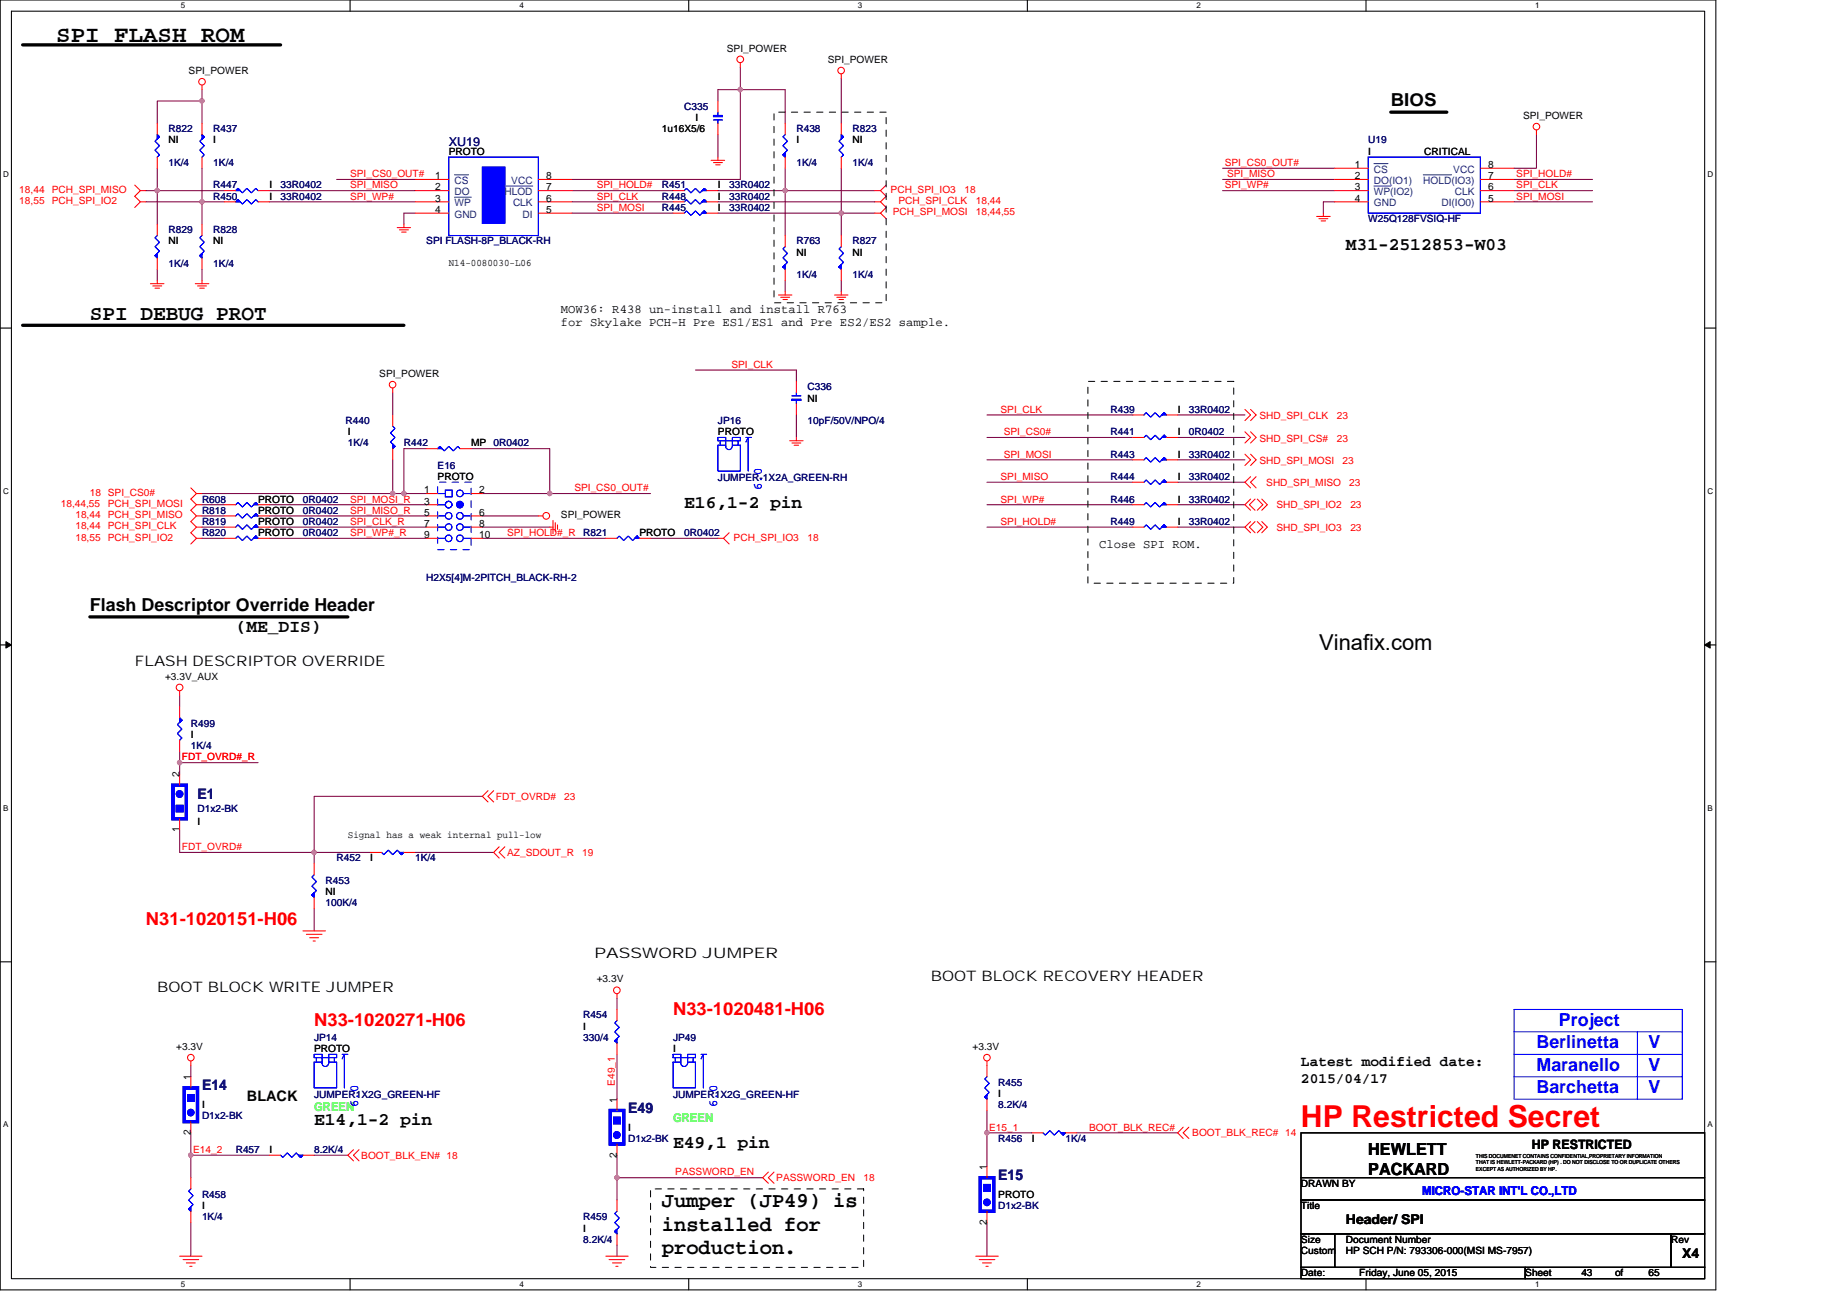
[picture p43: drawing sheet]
<svg xmlns="http://www.w3.org/2000/svg" width="297mm" height="210mm" viewBox="0 0 297 210" stroke-linecap="round" stroke-linejoin="round" font-family="sans-serif">
<defs><g id="words">
<text font-size="4.9" fill="#f00" x="209.2" y="181.3">HP Restricted Secret</text>
<text font-size="3.8" x="9.1" y="6.8">SPI FLASH ROM</text>
<text font-size="3.5" x="212.2" y="104.5">Vinafix.com</text>
<g font-size="3.4">
<text x="14.5" y="51.5">SPI DEBUG PROT</text>
<text x="106.4" y="194">Jumper (JP49) is</text>
<text x="106.4" y="197.8">installed for</text>
<text x="106.4" y="201.7">production.</text>
</g>
<g font-size="2.9">
<text x="223.7" y="17.1">BIOS</text>
<text x="216.4" y="40.3">M31-2512853-W03</text>
<text x="110" y="81.7">E16,1-2 pin</text>
<text x="14.5" y="98.2">Flash Descriptor Override Header</text>
<text x="37.9" y="101.6">(ME_DIS)</text>
<text x="50.5" y="180.9">E14,1-2 pin</text>
<text x="108.2" y="184.5">E49,1 pin</text>
</g>
<g font-size="2.9" fill="#f00">
<text x="23.5" y="148.7">N31-1020151-H06</text>
<text x="50.5" y="165">N33-1020271-H06</text>
<text x="108.2" y="163.2">N33-1020481-H06</text>
</g>
<g font-size="2.9" fill="#00f">
<text x="250.7" y="165">Project</text>
<text x="247.1" y="172.2">Maranello</text>
<text x="247.1" y="168.6">Berlinetta</text>
<text x="265.1" y="168.6">V</text>
<text x="265.1" y="172.2">V</text>
<text x="247.1" y="175.8">Barchetta</text>
<text x="265.1" y="175.8">V</text>
</g>
<g font-size="2.7">
<text x="220" y="185.7">HEWLETT</text>
<text x="220" y="188.9">PACKARD</text>
</g>
<g font-size="2.3">
<text x="21.7" y="107.1">FLASH DESCRIPTOR OVERRIDE</text>
<text x="95.6" y="154.1">PASSWORD JUMPER</text>
<text x="25.3" y="159.4">BOOT BLOCK WRITE JUMPER</text>
<text x="149.7" y="157.6">BOOT BLOCK RECOVERY HEADER</text>
<text x="209.2" y="171.4">Latest modified date:</text>
<text x="39.7" y="177.1">BLACK</text>
<text x="209.2" y="174.1">2015/04/17</text>
</g>
<g font-size="2.3" fill="#000080">
<text x="31.8" y="128.4">E1</text>
<text x="32.5" y="175.3">E14</text>
<text x="101" y="178.9">E49</text>
<text x="160.5" y="189.7">E15</text>
</g>
<g font-size="2.2">
<text x="216.4" y="196.8">Header/ SPI</text>
<text x="270.5" y="202.2">X4</text>
</g>
<text font-size="2.1" x="246.4" y="184.8">HP RESTRICTED</text>
<text font-size="2" fill="#000080" x="72.2" y="23.4">XU19</text>
<g font-size="2">
<text x="90.2" y="50.2">MOW36: R438 un-install and install R763</text>
<text x="90.2" y="52.3">for Skylake PCH-H Pre ES1/ES1 and Pre ES2/ES2 sample.</text>
<text x="176.8" y="88.1">Close SPI ROM.</text>
</g>
<g font-size="2" fill="#00f">
<text x="122.5" y="78.8" transform="rotate(-90 122.5 78.8)">6.0</text>
<text x="57.6" y="178" transform="rotate(-90 57.6 178)">6.0</text>
<text x="115.3" y="178" transform="rotate(-90 115.3 178)">6.0</text>
<text x="228.7" y="192.1">MICRO-STAR INT'L CO.,LTD</text>
</g>
<g font-size="2" fill="#0f0">
<text x="50.5" y="178.6">GREEN</text>
<text x="108.2" y="180.4">GREEN</text>
</g>
<g font-size="1.6">
<text x="30.3" y="11.9">SPI_POWER</text>
<text x="116.9" y="8.3">SPI_POWER</text>
<text x="133.1" y="10.1">SPI_POWER</text>
<text x="27.1" y="23.1">NI</text>
<text x="34.3" y="23.1">I</text>
<text x="106.4" y="21.3">1u16X5/6</text>
<text x="111.8" y="19.5">I</text>
<text x="128.1" y="23.1">I</text>
<text x="137.1" y="23.1">NI</text>
<text x="244.9" y="19.1">SPI_POWER</text>
<text x="70" y="28.8">1</text>
<text x="72.2" y="24.9">PROTO</text>
<text x="87.9" y="28.8">8</text>
<text x="217.9" y="27">1</text>
<text x="217.9" y="28.8">2</text>
<text x="220" y="24.9">I</text>
<text x="229.1" y="24.9">CRITICAL</text>
<text x="239.3" y="28.8">7</text>
<text x="239.4" y="27">8</text>
<text x="43.3" y="30.3">I</text>
<text x="43.3" y="32.1">I</text>
<text x="70" y="32.4">3</text>
<text x="70" y="30.6">2</text>
<text x="70" y="34.2">4</text>
<text x="87.9" y="34.2">5</text>
<text x="87.9" y="30.6">7</text>
<text x="87.9" y="32.4">6</text>
<text x="115.5" y="33.9">I</text>
<text x="115.5" y="30.3">I</text>
<text x="115.5" y="32.1">I</text>
<text x="217.9" y="30.6">3</text>
<text x="217.9" y="32.4">4</text>
<text x="239.3" y="32.4">5</text>
<text x="239.3" y="30.6">6</text>
<text x="27.1" y="39.3">NI</text>
<text x="34.3" y="39.3">NI</text>
<text x="128.1" y="41.1">NI</text>
<text x="137.1" y="41.1">NI</text>
<text x="72.2" y="42.7">N14-0080030-L06</text>
<text x="61" y="60.6">SPI_POWER</text>
<text x="129.9" y="64.6">NI</text>
<text x="55.9" y="70">I</text>
<text x="75.8" y="71.8">MP</text>
<text x="115.5" y="70">PROTO</text>
<text x="189.4" y="66.4">I</text>
<text x="189.4" y="70">I</text>
<text x="70.4" y="77.2">PROTO</text>
<text x="189.4" y="73.6">I</text>
<text x="189.4" y="77.2">I</text>
<text x="41.5" y="80.8">PROTO</text>
<text x="41.5" y="82.6">PROTO</text>
<text x="68.2" y="79.3">1</text>
<text x="68.2" y="81.1">3</text>
<text x="68.2" y="82.9">5</text>
<text x="77" y="79.3">2</text>
<text x="77" y="82.9">6</text>
<text x="90.2" y="83.3">SPI_POWER</text>
<text x="189.4" y="80.8">I</text>
<text x="41.5" y="86.2">PROTO</text>
<text x="41.5" y="84.4">PROTO</text>
<text x="68.2" y="84.7">7</text>
<text x="68.2" y="86.5">9</text>
<text x="77" y="84.7">8</text>
<text x="77" y="86.5">10</text>
<text x="102.8" y="86.2">PROTO</text>
<text x="189.4" y="84.4">I</text>
<text x="26.5" y="109.3">+3.3V_AUX</text>
<text x="30.7" y="118.7">I</text>
<text x="28.9" y="125" transform="rotate(-90 28.9 125)">2</text>
<text x="28.9" y="133.8" transform="rotate(-90 28.9 133.8)">1</text>
<text x="31.8" y="132.7">I</text>
<text x="55.9" y="134.7">Signal has a weak internal pull-low</text>
<text x="52.3" y="143.9">NI</text>
<text x="59.5" y="138.5">I</text>
<text x="96" y="158">+3.3V</text>
<text x="93.8" y="165.5">I</text>
<text x="28.3" y="168.8">+3.3V</text>
<text x="30.7" y="173.7" transform="rotate(-90 30.7 173.7)">1</text>
<text x="50.5" y="169.1">PROTO</text>
<text x="108.2" y="169.1">I</text>
<text x="156.4" y="168.8">+3.3V</text>
<text x="32.5" y="178.2">I</text>
<text x="99.2" y="177.3" transform="rotate(-90 99.2 177.3)">1</text>
<text x="160.5" y="176.4">I</text>
<text x="30.7" y="182.5" transform="rotate(-90 30.7 182.5)">2</text>
<text x="43.3" y="185.4">I</text>
<text x="101" y="181.8">I</text>
<text x="165.9" y="183.6">I</text>
<text x="99.2" y="186.1" transform="rotate(-90 99.2 186.1)">2</text>
<text x="158.7" y="188.1" transform="rotate(-90 158.7 188.1)">1</text>
<text x="209.2" y="190.8">DRAWN BY</text>
<text x="32.5" y="194.4">I</text>
<text x="158.7" y="196.9" transform="rotate(-90 158.7 196.9)">2</text>
<text x="160.5" y="192.6">PROTO</text>
<text x="209.2" y="194.4">Title</text>
<text x="93.8" y="198">I</text>
<text x="209.2" y="201.6">Custom</text>
<text x="209.2" y="199.8">Size</text>
<text x="216.4" y="201.6">HP SCH P/N: 793306-000(MSI MS-7957)</text>
<text x="216.4" y="199.8">Document Number</text>
<text x="268.7" y="199.8">Rev</text>
<text x="209.2" y="205.2">Date:</text>
<text x="218.6" y="205.2">Friday, June 05, 2015</text>
<text x="245.3" y="205.2">Sheet</text>
<text x="254.3" y="205.2">43</text>
<text x="259.7" y="205.2">of</text>
<text x="265.1" y="205.2">65</text>
</g>
<g font-size="1.6" fill="#000080">
<text x="110" y="17.7">C335</text>
<text x="27.1" y="21.3">R822</text>
<text x="34.3" y="21.3">R437</text>
<text x="128.1" y="21.3">R438</text>
<text x="137.1" y="21.3">R823</text>
<text x="220" y="23.1">U19</text>
<text x="27.1" y="26.7">1K/4</text>
<text x="34.3" y="26.7">1K/4</text>
<text x="128.1" y="26.7">1K/4</text>
<text x="137.1" y="26.7">1K/4</text>
<text x="34.3" y="30.3">R447</text>
<text x="34.3" y="32.1">R450</text>
<text x="45.1" y="30.3">33R0402</text>
<text x="45.1" y="32.1">33R0402</text>
<text x="106.4" y="33.9">R445</text>
<text x="106.4" y="30.3">R451</text>
<text x="106.4" y="32.1">R448</text>
<text x="117.3" y="33.9">33R0402</text>
<text x="117.3" y="30.3">33R0402</text>
<text x="117.3" y="32.1">33R0402</text>
<text x="220" y="35.7">W25Q128FVSIQ-HF</text>
<text x="27.1" y="37.5">R829</text>
<text x="34.3" y="37.5">R828</text>
<text x="68.6" y="39.3">SPI FLASH-8P_BLACK-RH</text>
<text x="128.1" y="39.3">R763</text>
<text x="137.1" y="39.3">R827</text>
<text x="27.1" y="42.9">1K/4</text>
<text x="34.3" y="42.9">1K/4</text>
<text x="128.1" y="44.7">1K/4</text>
<text x="137.1" y="44.7">1K/4</text>
<text x="129.9" y="62.8">C336</text>
<text x="55.6" y="68.2">R440</text>
<text x="55.9" y="71.8">1K/4</text>
<text x="65" y="71.8">R442</text>
<text x="79.4" y="71.8">0R0402</text>
<text x="115.5" y="68.2">JP16</text>
<text x="129.9" y="68.2">10pF/50V/NPO/4</text>
<text x="178.6" y="66.4">R439</text>
<text x="178.6" y="70">R441</text>
<text x="191.2" y="66.4">33R0402</text>
<text x="191.2" y="70">0R0402</text>
<text x="70.4" y="75.4">E16</text>
<text x="115.5" y="77.4">JUMPER-1X2A_GREEN-RH</text>
<text x="178.6" y="73.6">R443</text>
<text x="178.6" y="77.2">R444</text>
<text x="191.2" y="73.6">33R0402</text>
<text x="191.2" y="77.2">33R0402</text>
<text x="32.5" y="80.8">R608</text>
<text x="32.5" y="82.6">R818</text>
<text x="48.7" y="80.8">0R0402</text>
<text x="48.7" y="82.6">0R0402</text>
<text x="178.6" y="80.8">R446</text>
<text x="191.2" y="80.8">33R0402</text>
<text x="32.5" y="86.2">R820</text>
<text x="32.5" y="84.4">R819</text>
<text x="48.7" y="86.2">0R0402</text>
<text x="48.7" y="84.4">0R0402</text>
<text x="93.8" y="86.2">R821</text>
<text x="110" y="86.2">0R0402</text>
<text x="178.6" y="84.4">R449</text>
<text x="191.2" y="84.4">33R0402</text>
<text x="68.6" y="93.4">H2X5[4]M-2PITCH_BLACK-RH-2</text>
<text x="30.7" y="116.9">R499</text>
<text x="30.7" y="120.5">1K/4</text>
<text x="31.8" y="130.6">D1x2-BK</text>
<text x="52.3" y="142.1">R453</text>
<text x="54.1" y="138.5">R452</text>
<text x="66.8" y="138.5">1K/4</text>
<text x="52.3" y="145.7">100K/4</text>
<text x="50.5" y="167.3">JP14</text>
<text x="93.8" y="163.7">R454</text>
<text x="93.8" y="167.3">330/4</text>
<text x="108.2" y="167.3">JP49</text>
<text x="32.5" y="180">D1x2-BK</text>
<text x="50.5" y="176.6">JUMPER1X2G_GREEN-HF</text>
<text x="108.2" y="176.6">JUMPER1X2G_GREEN-HF</text>
<text x="160.5" y="174.6">R455</text>
<text x="160.5" y="178.2">8.2K/4</text>
<text x="37.9" y="185.4">R457</text>
<text x="50.5" y="185.4">8.2K/4</text>
<text x="101" y="183.6">D1x2-BK</text>
<text x="160.5" y="183.6">R456</text>
<text x="171.4" y="183.6">1K/4</text>
<text x="32.5" y="192.6">R458</text>
<text x="32.5" y="196.2">1K/4</text>
<text x="93.8" y="196.2">R459</text>
<text x="160.5" y="194.4">D1x2-BK</text>
<text x="93.8" y="199.8">8.2K/4</text>
</g>
<g font-size="1.6" fill="#f00">
<text x="56.3" y="28.5">SPI_CS0_OUT#</text>
<text x="197" y="26.7">SPI_CS0_OUT#</text>
<text x="197.3" y="28.5">SPI_MISO</text>
<text x="243.9" y="28.5">SPI_HOLD#</text>
<text x="3.1" y="32.8">18,55</text>
<text x="3.1" y="31">18,44</text>
<text x="8.3" y="32.8">PCH_SPI_IO2</text>
<text x="8.3" y="31">PCH_SPI_MISO</text>
<text x="56.3" y="32.1">SPI_WP#</text>
<text x="56.3" y="30.3">SPI_MISO</text>
<text x="96" y="32.1">SPI_CLK</text>
<text x="96" y="30.3">SPI_HOLD#</text>
<text x="96" y="33.9">SPI_MOSI</text>
<text x="143.2" y="31">PCH_SPI_IO3</text>
<text x="143.6" y="34.6">PCH_SPI_MOSI</text>
<text x="144.5" y="32.8">PCH_SPI_CLK</text>
<text x="155.1" y="31">18</text>
<text x="156.9" y="32.8">18,44</text>
<text x="156.9" y="34.6">18,44,55</text>
<text x="197" y="30.3">SPI_WP#</text>
<text x="243.9" y="30.3">SPI_CLK</text>
<text x="243.9" y="32.1">SPI_MOSI</text>
<text x="117.6" y="59.1">SPI_CLK</text>
<text x="160.9" y="66.4">SPI_CLK</text>
<text x="161.4" y="70">SPI_CS0#</text>
<text x="202.6" y="71.1">SHD_SPI_CS#</text>
<text x="202.6" y="67.4">SHD_SPI_CLK</text>
<text x="215" y="71.1">23</text>
<text x="215" y="67.4">23</text>
<text x="160.9" y="77.2">SPI_MISO</text>
<text x="161.4" y="73.6">SPI_MOSI</text>
<text x="202.6" y="74.7">SHD_SPI_MOSI</text>
<text x="215.9" y="74.7">23</text>
<text x="9.8" y="81.5">18,44,55</text>
<text x="12.1" y="83.3">18,44</text>
<text x="14.5" y="79.7">18 SPI_CS0#</text>
<text x="17.4" y="83.3">PCH_SPI_MISO</text>
<text x="17.4" y="81.5">PCH_SPI_MOSI</text>
<text x="56.3" y="80.8">SPI_MOSI_R</text>
<text x="56.3" y="82.6">SPI_MISO_R</text>
<text x="92.4" y="79">SPI_CS0_OUT#</text>
<text x="160.9" y="80.8">SPI_WP#</text>
<text x="203.6" y="78.1">SHD_SPI_MISO</text>
<text x="205.3" y="81.7">SHD_SPI_IO2</text>
<text x="217" y="78.1">23</text>
<text x="217.2" y="81.7">23</text>
<text x="12.1" y="85.1">18,44</text>
<text x="12.1" y="86.9">18,55</text>
<text x="17.4" y="85.1">PCH_SPI_CLK</text>
<text x="17.4" y="86.9">PCH_SPI_IO2</text>
<text x="56.3" y="84.4">SPI_CLK_R</text>
<text x="56.3" y="86.2">SPI_WP#_R</text>
<text x="81.6" y="86.2">SPI_HOLD#_R</text>
<text x="118" y="86.9">PCH_SPI_IO3</text>
<text x="129.9" y="86.9">18</text>
<text x="160.9" y="84.4">SPI_HOLD#</text>
<text x="205.3" y="85.3">SHD_SPI_IO3</text>
<text x="217.2" y="85.3">23</text>
<text x="29.2" y="122.3">FDT_OVRD#_R</text>
<text x="79.8" y="128.6">FDT_OVRD#</text>
<text x="90.7" y="128.6">23</text>
<text x="29.2" y="136.7">FDT_OVRD#</text>
<text x="81.6" y="137.6">AZ_SDOUT_R</text>
<text x="93.6" y="137.6">19</text>
<text x="98.9" y="174.6" transform="rotate(-90 98.9 174.6)">E49_1</text>
<text x="31" y="185.4">E14_2</text>
<text x="159.1" y="181.8">E15_1</text>
<text x="175.2" y="181.8">BOOT_BLK_REC#</text>
<text x="191.7" y="182.7">BOOT_BLK_REC# 14</text>
<text x="58.1" y="186.3">BOOT_BLK_EN# 18</text>
<text x="108.6" y="189">PASSWORD_EN</text>
<text x="124.8" y="189.9">PASSWORD_EN</text>
<text x="138.9" y="189.9">18</text>
</g>
<g font-size="1.6" fill="#004080">
<text x="73.1" y="29.6">CS</text>
<text x="82.2" y="29.6">VCC</text>
<text x="221" y="27.8">CS</text>
<text x="221" y="29.6">DO(IO1)</text>
<text x="228.9" y="29.6">HOLD(IO3)</text>
<text x="233.7" y="27.8">VCC</text>
<text x="73.1" y="31.4">DO</text>
<text x="73.1" y="33.2">WP</text>
<text x="73.1" y="35">GND</text>
<text x="81.1" y="31.4">HLOD</text>
<text x="82.5" y="33.2">CLK</text>
<text x="84" y="35">DI</text>
<text x="221" y="31.4">WP(IO2)</text>
<text x="221" y="33.2">GND</text>
<text x="231.8" y="33.2">DI(IO0)</text>
<text x="234" y="31.4">CLK</text>
</g>
<g font-size="1.3">
<text x="29.1" y="1.4">5</text>
<text x="83.5" y="1.4">4</text>
<text x="138" y="1.4">3</text>
<text x="192.4" y="1.4">2</text>
<text x="246.9" y="1.4">1</text>
<text x=".5" y="28.4">D</text>
<text x="274.6" y="28.4">D</text>
<text x=".5" y="79.4">C</text>
<text x="274.6" y="79.4">C</text>
<text x=".5" y="130.3">B</text>
<text x="274.6" y="130.3">B</text>
<text x=".5" y="181.3">A</text>
<text x="274.6" y="181.3">A</text>
<text x="29.1" y="206.9">5</text>
<text x="83.5" y="206.9">4</text>
<text x="138" y="206.9">3</text>
<text x="192.4" y="206.9">2</text>
<text x="246.9" y="206.9">1</text>
</g>
<g font-size=".9">
<text x="237.4" y="186.2">THIS DOCUMENET CONTAINS CONFIDENTIAL,PROPRIETARY INFORMATION</text>
<text x="237.4" y="187.2">THAT IS HEWLETT-PACKARD (HP) . DO NOT DISCLOSE TO OR DUPLICATE OTHERS</text>
<text x="237.4" y="188.2">EXCEPT AS AUTHORIZED BY HP.</text>
</g>
</g></defs>
<path d="M0 0h275.9v207.4h-275.9zM1.8 1.8h272.3v203.8h-272.3z" fill="none" stroke="#000" stroke-width=".17"/>
<g fill="#fff">
<path d="M29.1 .2h.7v1.4h-.7z"/>
<path d="M29.1 205.8h.7v1.4h-.7z"/>
</g>
<path d="M56.3 0v1.8M56.3 205.6v1.8" fill="none" stroke="#000" stroke-width=".17"/>
<g fill="#fff">
<path d="M83.5 .2h.7v1.4h-.7z"/>
<path d="M83.5 205.8h.7v1.4h-.7z"/>
</g>
<path d="M110.8 0v1.8M110.8 205.6v1.8" fill="none" stroke="#000" stroke-width=".17"/>
<g fill="#fff">
<path d="M138 .2h.7v1.4h-.7z"/>
<path d="M138 205.8h.7v1.4h-.7z"/>
</g>
<path d="M165.2 0v1.8M165.2 205.6v1.8" fill="none" stroke="#000" stroke-width=".17"/>
<g fill="#fff">
<path d="M192.4 .2h.8v1.4h-.8z"/>
<path d="M192.4 205.8h.8v1.4h-.8z"/>
</g>
<path d="M219.7 0v1.8M219.7 205.6v1.8" fill="none" stroke="#000" stroke-width=".17"/>
<g fill="#fff">
<path d="M246.9 .2h.7v1.4h-.7z"/>
<path d="M246.9 205.8h.7v1.4h-.7z"/>
<path d="M.5 27.3h.9v1.4h-.9z"/>
<path d="M274.6 27.3h.9v1.4h-.9z"/>
<path d="M.5 78.2h.9v1.5h-.9z"/>
<path d="M274.6 78.2h.9v1.5h-.9z"/>
</g>
<path d="M0 52.7h1.8M274.1 52.7h1.8" fill="none" stroke="#000" stroke-width=".17"/>
<g fill="#fff">
<path d="M.5 129.2h.9v1.4h-.9z"/>
<path d="M274.6 129.2h.9v1.4h-.9z"/>
</g>
<path d="M0 103.7h1.8M274.1 103.7h1.8" fill="none" stroke="#000" stroke-width=".17"/>
<path d="M.9 103.2l.9 .5-.9 .5zM274.1 103.7l.9-.5v1z" fill="#000" stroke="#000" stroke-width=".16"/>
<g fill="#fff">
<path d="M.5 180.1h.9v1.4h-.9z"/>
<path d="M274.6 180.1h.9v1.4h-.9z"/>
</g>
<path d="M0 154.6h1.8M274.1 154.6h1.8M243.5 176.7h.1M209.2 182.1h64.9v10.9h-64.9zM209.2 193h64.9v5.4h-64.9zM209.2 198.4h5.4v5.4h-5.4zM209.2 189.4h64.9M214.6 198.4h54.1v5.4h-54.1zM268.7 198.4h5.4v5.4h-5.4zM209.2 203.8h36.1v1.8h-36.1zM245.3 203.8h28.8v1.8h-28.8z" fill="none" stroke="#000" stroke-width=".17"/>
<g fill="none" stroke="#800040" stroke-width=".17">
<path d="M32.5 16.2v3.6M32.5 16.2h-7.2v3.6M32.5 14.4v1.8M119.1 14.4h7.2v5.4M119.1 14.4v14.5h-27.1M119.1 14.4h-3.6v1.8M119.1 10.8v3.6M135.3 12.6v7.2M23.5 32.4h9M23.5 30.6h1.8M25.3 30.6h10.8M25.3 27.1v3.5"/>
<path d="M25.3 30.6v5.5M32.5 27.1v5.3M32.5 32.4h3.6M32.5 32.4v3.7M43.3 32.4h23.5M43.3 30.6h23.5M54.1 28.9h12.7M66.8 34.3h-1.8v1.8M92 32.4h16.2M92 30.6h16.2M92 34.3h16.2M115.5 21.6v3.7"/>
<path d="M115.5 30.6h10.8M115.5 32.4h25.2M115.5 34.3h19.8M126.3 27.1v3.5M126.3 30.6v7.3M126.3 30.6h14.4M135.3 34.3v3.6M135.3 34.3h5.4M135.3 27.1v7.2M196.6 27.1h18M196.6 28.9h18M196.6 30.6h18"/>
<path d="M214.6 32.4h-1.8v1.9M243.5 30.6h12.6M243.5 32.4h12.6M243.5 28.9h12.6M247.1 21.6v5.5h-3.6M25.3 43.3v1.8M32.5 43.3v1.8M111.8 59.5h16.3v1.8M126.3 45.1v1.8M135.3 45.1v1.8M32.5 79.4h30.7M63.2 79.4h1.8"/>
<path d="M63.2 73.9v5.5M63.2 63.1v3.6M65 79.4h3.6M68.6 72.1h-3.6v7.3M75.8 72.1h12.6v7.3M77.6 79.4h10.8M88.4 79.4h16.2M128.1 66.7v3.6M158.7 70.3h23.5M158.7 73.9h23.5M158.7 66.7h23.5M158.7 77.5h23.5"/>
<path d="M189.4 73.9h10.8M189.4 66.7h10.8M189.4 77.5h10.8M189.4 70.3h10.8M32.5 81.2h3.6M32.5 83h3.6M32.5 84.8h3.6M32.5 86.6h3.6M43.3 81.2h25.3M43.3 83h25.3M43.3 84.8h25.3M43.3 86.6h25.3"/>
<path d="M77.6 83h9M77.6 84.8h10.8M77.6 86.6h19.8M104.6 86.6h10.9M158.7 84.8h23.5M158.7 81.2h23.5M189.4 81.2h10.8M189.4 84.8h10.8M28.9 111.8v1.8M28.9 133.5v3.6h21.6v1.8M28.9 122.6v1.8M28.9 122.6h12.6"/>
<path d="M28.9 120.8v1.8M66.8 137.1h12.6M77.6 128h-27.1v9.1h9M50.5 146.1v3.6M30.7 171.3v1.8M99.2 169.5v7.2M99.2 160.5v1.8M158.7 178.5v3.6M30.7 185.7v3.7M30.7 182.1v3.6M30.7 196.6v5.4M30.7 185.7h12.6"/>
<path d="M50.5 185.7h5.4M99.2 189.4h23.5M99.2 189.4v3.6M99.2 185.7v3.7M158.7 196.6v5.4M158.7 182.1v5.5M158.7 182.1h7.2M173.2 182.1h16.2M99.2 200.2v1.8"/>
</g>
<g fill="#f0f" stroke="#f0f" stroke-width=".17">
<circle cx="63.1" cy="79.3" r=".35"/>
<circle cx="64.9" cy="79.3" r=".35"/>
<circle cx="119" cy="14.4" r=".35"/>
<circle cx="88.4" cy="79.3" r=".35"/>
<circle cx="99.2" cy="189.3" r=".35"/>
<circle cx="158.7" cy="182.1" r=".35"/>
<circle cx="30.7" cy="185.7" r=".35"/>
<circle cx="126.3" cy="30.6" r=".35"/>
<circle cx="50.5" cy="137" r=".35"/>
<circle cx="32.5" cy="32.4" r=".35"/>
<circle cx="25.3" cy="30.6" r=".35"/>
<circle cx="32.5" cy="16.2" r=".35"/>
<circle cx="135.3" cy="34.3" r=".35"/>
<circle cx="28.9" cy="122.6" r=".35"/>
</g>
<g fill="none" stroke="#f00" stroke-width=".17">
<path d="M25.3 19.8v1.8M32.5 13.7v.7M32.5 19.8v1.8M115.5 16.2v1.8M115.5 19.8v1.8M119.1 10.1v.7M126.3 19.8v1.8M135.3 11.9v.7M135.3 19.8v1.8M21.7 29.8l.9 .8-.9 1 .9 .8-.9 1M22.6 32.4h.9M22.6 30.6h.9"/>
<path d="M25.3 25.3v1.8M25.3 36.1v1.8M32.5 25.3v1.8M32.5 36.1v1.8M36.1 30.6h1.8M36.1 32.4h1.8M41.5 30.6h1.8M41.5 32.4h1.8M63.9 36.6h2.1M64.2 37h1.5M64.6 37.3h.7M65 36.1v.5"/>
<path d="M66.8 34.3h5.4M66.8 30.6h5.4M66.8 32.4h5.4M66.8 28.9h5.4M86.6 34.3h5.4M86.6 30.6h5.4M86.6 32.4h5.4M86.6 28.9h5.4M108.2 34.3h1.8M108.2 30.6h1.8M108.2 32.4h1.8M113.6 34.3h1.9"/>
<path d="M113.6 30.6h1.9M113.6 32.4h1.9M114.4 25.8h2.1M114.7 26.1h1.5M115.1 26.5h.7M115.5 25.3v.5M126.3 25.3v1.8M126.3 37.9v1.8M135.3 25.3v1.8M135.3 37.9v1.8M140.7 30.6h.9M140.7 32.4h.9"/>
<path d="M140.7 34.3h.9M142.5 29.8l-.9 .8 .9 1-.9 .8 .9 1-.9 .9 .9 .9M211.7 34.8h2.2M212.1 35.2h1.4M212.5 35.5h.7M212.8 34.3v.5M214.6 30.6h5.4M214.6 32.4h5.4M214.6 28.9h5.4M214.6 27.1h5.4M238.1 30.6h5.4M238.1 32.4h5.4"/>
<path d="M238.1 28.9h5.4M238.1 27.1h5.4M247.1 20.9v.7M24.2 45.6h2.2M24.6 46h1.4M24.9 46.3h.8M25.3 45.1v.5M25.3 41.5v1.8M31.4 45.6h2.2M31.8 46h1.4M32.1 46.3h.7M32.5 45.1v.5"/>
<path d="M32.5 41.5v1.8M125.2 47.4h2.2M125.6 47.8h1.4M125.9 48.2h.7M126.3 46.9v.5M126.3 43.3v1.8M134.2 47.4h2.2M134.6 47.8h1.4M134.9 48.2h.8M135.3 46.9v.5M135.3 43.3v1.8M30.7 78.4l.9 1-.9 .8 .9 1-.9 .8 .9 1-.9 .9 .9 .9-.9 .9 .9 .9-.9 .9"/>
<path d="M31.6 79.4h.9M63.2 62.4v.7M63.2 66.7v1.8M63.2 72.1v1.8M68.6 79.4h1.8M68.6 72.1h1.8M74 72.1h1.8M75.8 79.4h1.8M127 70.9h2.2M127.4 71.2h1.4M127.7 71.6h.7M128.1 70.3v.6"/>
<path d="M128.1 61.3v1.8M128.1 64.9v1.8M182.2 73.9h1.8M182.2 66.7h1.8M182.2 70.3h1.8M182.2 77.5h1.8M187.6 73.9h1.8M187.6 66.7h1.8M187.6 70.3h1.8M187.6 77.5h1.8M200.2 69.4l.9 .9-.9 .9M200.2 73l.9 .9-.9 .9"/>
<path d="M200.2 65.8l.9 .9-.9 .9M201.1 69.4l.9 .9-.9 .9M201.1 73l.9 .9-.9 .9M201.1 65.8l.9 .9-.9 .9M201.1 76.6l-.9 .9 .9 .9M202 76.6l-.9 .9 .9 .9M31.6 83h.9M31.6 84.8h.9M31.6 86.6h.9M31.6 81.2h.9M36.1 86.6h1.8M36.1 81.2h1.8"/>
<path d="M36.1 84.8h1.8M36.1 83h1.8M41.5 86.6h1.8M41.5 81.2h1.8M41.5 84.8h1.8M41.5 83h1.8M68.6 86.6h1.8M68.6 81.2h1.8M68.6 84.8h1.8M68.6 83h1.8M75.8 86.6h1.8M75.8 84.8h1.8"/>
<path d="M75.8 83h1.8M86.6 83h.7M88.4 84.8h.5M88.9 83.7v2.1M89.3 84v1.5M89.7 84.4v.7M97.4 86.6h1.8M102.8 86.6h1.8M115.5 86.6h.8M117.3 85.7l-1 .9 1 .9M182.2 81.2h1.8M182.2 84.8h1.8"/>
<path d="M187.6 81.2h1.8M187.6 84.8h1.8M201.1 80.2l-.9 1 .9 .8M201.1 83.9l-.9 .9 .9 .9M201.8 80.2l-.9 1 .9 .8M201.8 83.9l-.9 .9 .9 .9M202.2 80.2l.9 1-.9 .8M202.2 83.9l.9 .9-.9 .9M202.9 80.2l.9 1-.9 .8M202.9 83.9l.9 .9-.9 .9M28.9 111.1v.7M28.9 113.6v1.8"/>
<path d="M28.9 119v1.8M28.9 124.4v1.8M28.9 131.6v1.9M50.5 138.9v1.8M59.5 137.1h1.9M65 137.1h1.8M78.5 127.1l-.9 .9 .9 .9M79.4 127.1l-.9 .9 .9 .9M80.3 136.1l-.9 1 .9 .9M81.2 136.1l-.9 1 .9 .9M48.7 149.7h3.6M49.3 150.2h2.5"/>
<path d="M49.8 150.8h1.4M50.4 151.3h.3M50.5 144.3v1.8M99.2 159.8v.7M30.7 170.6v.7M30.7 173.1v1.8M99.2 162.3v1.8M99.2 167.7v1.8M99.2 176.7v1.8M158.7 170.6v2.5M158.7 176.7v1.8M30.7 180.3v1.8"/>
<path d="M30.7 189.4v1.8M30.7 194.8v1.8M43.3 185.7h1.8M48.7 185.7h1.8M56.9 184.8l-1 .9 1 .9M57.7 184.8l-.8 .9 .8 .9M99.2 183.9v1.8M99.2 193v1.8M99.2 198.4v1.8M123.6 188.4l-.9 1 .9 .8M124.5 188.4l-.9 1 .9 .8M158.7 187.6v1.8"/>
<path d="M158.7 194.8v1.8M165.9 182.1h1.8M171.4 182.1h1.8M190.3 181.2l-.9 .9 .9 .9M191.2 181.2l-.9 .9 .9 .9M28.9 202h3.6M29.4 202.5h2.6M30 203.1h1.4M30.5 203.6h.4M97.4 202h3.6M98 202.5h2.5M98.5 203.1h1.4"/>
<path d="M99 203.6h.4M156.9 202h3.6M157.5 202.5h2.5M158 203.1h1.4M158.6 203.6h.3"/>
<circle cx="32.5" cy="13.1" r=".53"/>
<circle cx="119.1" cy="9.5" r=".54"/>
<circle cx="135.3" cy="11.3" r=".53"/>
<circle cx="247.1" cy="20.4" r=".53"/>
<circle cx="63.1" cy="61.8" r=".53"/>
<circle cx="87.8" cy="82.9" r=".54"/>
<circle cx="28.9" cy="110.5" r=".54"/>
<circle cx="99.2" cy="159.2" r=".53"/>
<circle cx="30.7" cy="170.1" r=".53"/>
<circle cx="158.7" cy="170.1" r=".53"/>
</g>
<path d="M3.6 7.2h41.5M223.7 18h9M3.6 52.3h61.4M14.5 99.2h41.4" fill="none" stroke="#000" stroke-width=".53"/>
<path d="M124.5 18h18v30.7h-18zM175 61.3h23.4v32.5h-23.4zM104.6 191.2h34.3v12.6h-34.3z" fill="none" stroke="#000" stroke-width=".16" stroke-dasharray="1 1 1 1 1 1 1 1"/>
<g fill="none" stroke="#00f" stroke-width=".17">
<path d="M114.7 18.6h1.5v.2h-1.5zM114.7 19.3h1.5M115.5 18v.6M115.5 19.3v.5M25.3 21.6l.4 .4-.8 .7 .8 .7-.8 .8 .8 .7-.4 .4M25.3 37.9l-.4 .3 .8 .7-.8 .8 .8 .7-.8 .7 .4 .4M32.5 37.9l-.4 .3 .7 .7-.7 .8 .7 .7-.7 .7 .4 .4M32.5 21.6l.3 .4-.7 .7 .7 .7-.7 .8 .7 .7-.3 .4M37.9 30.6l.4-.3 .7 .7 .7-.7 .7 .7 .7-.7 .4 .3M37.9 32.4l.4-.3 .7 .7 .7-.7 .7 .7 .7-.7 .4 .3M72.2 25.3h14.4v12.6h-14.4zM110 34.3l.4-.4 .7 .7 .7-.7 .8 .7 .7-.7 .3 .4"/>
<path d="M110 30.6l.4-.3 .7 .7 .7-.7 .8 .7 .7-.7 .3 .3M110 32.4l.4-.3 .7 .7 .7-.7 .8 .7 .7-.7 .3 .3M126.3 21.6l-.4 .4 .7 .7-.7 .7 .7 .8-.7 .7 .4 .4M126.3 39.7l-.4 .3 .7 .7-.7 .8 .7 .7-.7 .7 .4 .4M135.3 21.6l.4 .4-.8 .7 .8 .7-.8 .8 .8 .7-.4 .4M135.3 39.7l-.4 .3 .8 .7-.8 .8 .8 .7-.8 .7 .4 .4M220 25.3h18.1v9h-18.1zM63.2 68.5l.3 .4-.7 .7 .7 .7-.7 .8 .7 .7-.3 .3M70.4 79.4h1.2M70.4 72.1l.3-.3 .8 .7 .7-.7 .7 .7 .7-.7 .4 .3M71.6 78.8h1.1v1.1h-1.1zM74.5 79.4h1.3"/>
<path d="M115.8 70.9v.7M116.7 71.6h-1.2v4.1h3.6v-4.1h-1.3M117.8 71.8a.53 .53 0 0 1-.6 .5 .53 .53 0 0 1-.5-.5v-1.5h-1.2v.6h3.6v-.6h-1.3v1.5M118.7 70.9v.7M120 71.1l.3-.8v5.4M120 70.3h.9M127.4 64.2h1.4v.2h-1.4zM127.4 63.6h1.4M128.1 64.4v.5M128.1 63.1v.5M184 73.9l.3-.3 .8 .7 .7-.7 .7 .7 .7-.7 .4 .3M184 66.7l.3-.3 .8 .7 .7-.7 .7 .7 .7-.7 .4 .3"/>
<path d="M184 70.3l.3-.3 .8 .7 .7-.7 .7 .7 .7-.7 .4 .3M184 77.5l.3-.3 .8 .7 .7-.7 .7 .7 .7-.7 .4 .3M37.9 86.6l.4-.4 .7 .7 .7-.7 .7 .7 .7-.7 .4 .4M37.9 81.2l.4-.4 .7 .7 .7-.7 .7 .7 .7-.7 .4 .4M37.9 84.8l.4-.4 .7 .7 .7-.7 .7 .7 .7-.7 .4 .4M37.9 83l.4-.4 .7 .7 .7-.7 .7 .7 .7-.7 .4 .4M70.4 81.2h1.2M70.4 83h1.2M70.4 84.8h1.2M70.4 86.6h1.2M74.5 83h1.3M74.5 84.8h1.3"/>
<path d="M74.5 86.6h1.3M99.2 86.6l.4-.4 .7 .7 .7-.7 .7 .7 .8-.7 .3 .4M184 81.2l.3-.4 .8 .7 .7-.7 .7 .7 .7-.7 .4 .4M184 84.8l.3-.4 .8 .7 .7-.7 .7 .7 .7-.7 .4 .4M28.9 115.4l.3 .4-.7 .7 .7 .7-.7 .7 .7 .8-.3 .3M61.4 137.1l.3 .3 .7-.7 .8 .7 .7-.7 .7 .7 .4-.3M50.5 140.7l-.3 .3 .7 .8-.7 .7 .7 .7-.7 .7 .3 .4M50.9 170.1v.7M51.8 170.8h-1.3v4.1h3.6v-4.1h-1.2M52.8 170.9a.53 .53 0 0 1-.5 .6 .53 .53 0 0 1-.5-.5v-1.5h-1.3v.6h3.6v-.6h-1.2v1.5M53.8 170.1v.7M55 170.2l.4-.7v5.4"/>
<path d="M55 169.5h.9M99.2 164.1l-.3 .4 .7 .7-.7 .7 .7 .7-.7 .7 .3 .4M108.6 170.1v.7M109.5 170.8h-1.3v4.1h3.6v-4.1h-1.2M110.6 170.9a.54 .54 0 0 1-.6 .6 .54 .54 0 0 1-.5-.5v-1.5h-1.3v.6h3.6v-.6h-1.2v1.5M111.5 170.1v.7M112.8 170.2l.3-.7v5.4M112.8 169.5h.8M158.7 173.1l-.3 .4 .7 .7-.7 .7 .7 .7-.7 .8 .3 .3M243.5 173.1h27M243.5 165.9h27M243.5 169.5h27"/>
<path d="M243.5 162.3h27v14.4h-27zM263.3 165.9v10.8M30.7 191.2l-.4 .3 .7 .7-.7 .8 .7 .7-.7 .7 .4 .4M45.1 185.7l.4 .4 .7-.7 .7 .7 .7-.7 .8 .7 .3-.4M99.2 194.8l-.3 .3 .7 .8-.7 .7 .7 .7-.7 .7 .3 .4M167.7 182.1l.4 .4 .7-.7 .8 .7 .7-.7 .7 .7 .4-.4"/>
<circle cx="74" cy="79.3" r=".54"/>
<circle cx="72.1" cy="82.9" r=".53"/>
<circle cx="72.2" cy="84.7" r=".53"/>
<circle cx="72.2" cy="81.1" r=".53"/>
<circle cx="72.2" cy="86.5" r=".53"/>
<circle cx="74" cy="82.9" r=".54"/>
<circle cx="74" cy="84.7" r=".54"/>
<circle cx="74" cy="86.5" r=".54"/>
</g>
<g fill="#00f" stroke="#00f" stroke-width=".17">
<path d="M32.1 41.1l.4-.4v.8l-.4-.4 .4-.4z" fill-rule="evenodd"/>
<path d="M32.1 41.1l.4-.4v.8l-.4-.4 .4-.4z" fill-rule="evenodd"/>
<path d="M113.3 33.9l.3 .4h-.7z" fill-rule="evenodd"/>
<path d="M113.3 33.9l.3 .4h-.7z" fill-rule="evenodd"/>
<path d="M25.3 21.6l.4 .4-.4 .4 .4-.4-.4 .4z" fill-rule="evenodd"/>
<path d="M25.3 21.6l.4 .4-.4 .4 .4-.4-.4 .4z" fill-rule="evenodd"/>
<path d="M186.9 73.9l.3-.3 .4 .3h-.7l.3-.3z" fill-rule="evenodd"/>
<path d="M186.9 73.9l.3-.3 .4 .3h-.7l.3-.3z" fill-rule="evenodd"/>
<path d="M186.9 66.7l.3-.3 .4 .3h-.7l.3-.3z" fill-rule="evenodd"/>
<path d="M186.9 66.7l.3-.3 .4 .3h-.7l.3-.3z" fill-rule="evenodd"/>
<path d="M113.3 30.3l.3 .3h-.7z" fill-rule="evenodd"/>
<path d="M113.3 30.3l.3 .3h-.7z" fill-rule="evenodd"/>
<path d="M170.6 182.1h.8l-.4 .4z" fill-rule="evenodd"/>
<path d="M170.6 182.1h.8l-.4 .4z" fill-rule="evenodd"/>
<path d="M135.3 21.6l.4 .4-.4 .4 .4-.4-.4 .4z" fill-rule="evenodd"/>
<path d="M135.3 21.6l.4 .4-.4 .4 .4-.4-.4 .4z" fill-rule="evenodd"/>
<path d="M28.9 115.4l.3 .4-.3 .3 .3-.3-.3 .3z" fill-rule="evenodd"/>
<path d="M28.9 115.4l.3 .4-.3 .3 .3-.3-.3 .3z" fill-rule="evenodd"/>
<path d="M126.3 24.5v.8l-.4-.4z" fill-rule="evenodd"/>
<path d="M126.3 24.5v.8l-.4-.4z" fill-rule="evenodd"/>
<path d="M64.2 137.1h.8l-.4 .3z" fill-rule="evenodd"/>
<path d="M64.2 137.1h.8l-.4 .3z" fill-rule="evenodd"/>
<path d="M113.3 32.1l.3 .3h-.7z" fill-rule="evenodd"/>
<path d="M113.3 32.1l.3 .3h-.7z" fill-rule="evenodd"/>
<path d="M32.5 21.6l.3 .4-.3 .4 .3-.4-.3 .4z" fill-rule="evenodd"/>
<path d="M32.5 21.6l.3 .4-.3 .4 .3-.4-.3 .4z" fill-rule="evenodd"/>
<path d="M135.3 42.6v.7l-.4-.4z" fill-rule="evenodd"/>
<path d="M135.3 42.6v.7l-.4-.4z" fill-rule="evenodd"/>
<path d="M63.2 71.4l.3 .4-.3 .3v-.7l.3 .4z" fill-rule="evenodd"/>
<path d="M63.2 71.4l.3 .4-.3 .3v-.7l.3 .4z" fill-rule="evenodd"/>
<path d="M28.3 129.5h1.1v1.1h-1.1z" fill-rule="evenodd"/>
<path d="M28.3 129.5h1.1v1.1h-1.1z" fill-rule="evenodd"/>
<path d="M98.9 198l.3-.3v.7l-.3-.4 .3-.3z" fill-rule="evenodd"/>
<path d="M98.9 198l.3-.3v.7l-.3-.4 .3-.3z" fill-rule="evenodd"/>
<path d="M158.2 190.4h1.1v1.1h-1.1z" fill-rule="evenodd"/>
<path d="M158.2 190.4h1.1v1.1h-1.1z" fill-rule="evenodd"/>
<path d="M186.9 70.3l.3-.3 .4 .3h-.7l.3-.3z" fill-rule="evenodd"/>
<path d="M186.9 70.3l.3-.3 .4 .3h-.7l.3-.3z" fill-rule="evenodd"/>
<path d="M50.2 143.9l.3-.3v.7l-.3-.4 .3-.3z" fill-rule="evenodd"/>
<path d="M50.2 143.9l.3-.3v.7l-.3-.4 .3-.3z" fill-rule="evenodd"/>
<path d="M98.9 167.3l.3-.3v.7l-.3-.4 .3-.3z" fill-rule="evenodd"/>
<path d="M98.9 167.3l.3-.3v.7l-.3-.4 .3-.3z" fill-rule="evenodd"/>
<path d="M40.8 86.6l.3-.4 .4 .4h-.7l.3-.4z" fill-rule="evenodd"/>
<path d="M40.8 86.6l.3-.4 .4 .4h-.7l.3-.4z" fill-rule="evenodd"/>
<path d="M30.3 194.4l.4-.4v.8l-.4-.4 .4-.4z" fill-rule="evenodd"/>
<path d="M30.3 194.4l.4-.4v.8l-.4-.4 .4-.4z" fill-rule="evenodd"/>
<path d="M37.9 30.6l.4-.3 .3 .3-.3-.3 .3 .3z" fill-rule="evenodd"/>
<path d="M37.9 30.6l.4-.3 .3 .3-.3-.3 .3 .3z" fill-rule="evenodd"/>
<path d="M186.9 77.5l.3-.3 .4 .3h-.7l.3-.3z" fill-rule="evenodd"/>
<path d="M186.9 77.5l.3-.3 .4 .3h-.7l.3-.3z" fill-rule="evenodd"/>
<path d="M186.9 81.2l.3-.4 .4 .4h-.7l.3-.4z" fill-rule="evenodd"/>
<path d="M186.9 81.2l.3-.4 .4 .4h-.7l.3-.4z" fill-rule="evenodd"/>
<path d="M40.8 81.2l.3-.4 .4 .4h-.7l.3-.4z" fill-rule="evenodd"/>
<path d="M40.8 81.2l.3-.4 .4 .4h-.7l.3-.4z" fill-rule="evenodd"/>
<path d="M38.3 32.1l.3 .3h-.7l.4-.3 .3 .3z" fill-rule="evenodd"/>
<path d="M38.3 32.1l.3 .3h-.7l.4-.3 .3 .3z" fill-rule="evenodd"/>
<path d="M186.9 84.8l.3-.4 .4 .4h-.7l.3-.4z" fill-rule="evenodd"/>
<path d="M186.9 84.8l.3-.4 .4 .4h-.7l.3-.4z" fill-rule="evenodd"/>
<path d="M102.1 86.6l.4-.4 .3 .4h-.7l.4-.4z" fill-rule="evenodd"/>
<path d="M102.1 86.6l.4-.4 .3 .4h-.7l.4-.4z" fill-rule="evenodd"/>
<path d="M126.3 42.6v.7l-.4-.4z" fill-rule="evenodd"/>
<path d="M126.3 42.6v.7l-.4-.4z" fill-rule="evenodd"/>
<path d="M24.9 41.1l.4-.4v.8l-.4-.4 .4-.4z" fill-rule="evenodd"/>
<path d="M24.9 41.1l.4-.4v.8l-.4-.4 .4-.4z" fill-rule="evenodd"/>
<path d="M98.7 179.6h1.1v1.1h-1.1z" fill-rule="evenodd"/>
<path d="M98.7 179.6h1.1v1.1h-1.1z" fill-rule="evenodd"/>
<path d="M158.7 176v.7l-.3-.3z" fill-rule="evenodd"/>
<path d="M158.7 176v.7l-.3-.3z" fill-rule="evenodd"/>
<path d="M41.1 84.4l.4 .4h-.7z" fill-rule="evenodd"/>
<path d="M41.1 84.4l.4 .4h-.7z" fill-rule="evenodd"/>
<path d="M30.2 176h1v1.1h-1z" fill-rule="evenodd"/>
<path d="M30.2 176h1v1.1h-1z" fill-rule="evenodd"/>
<path d="M77.6 26.9h3.6v9h-3.6z" fill-rule="evenodd"/>
<path d="M77.6 26.9h3.6v9h-3.6z" fill-rule="evenodd"/>
<path d="M48 185.7h.7l-.3 .4z" fill-rule="evenodd"/>
<path d="M48 185.7h.7l-.3 .4z" fill-rule="evenodd"/>
<path d="M70.4 72.1l.3-.3 .4 .3-.4-.3 .4 .3z" fill-rule="evenodd"/>
<path d="M70.4 72.1l.3-.3 .4 .3-.4-.3 .4 .3z" fill-rule="evenodd"/>
<path d="M41.1 82.6l.4 .4h-.7z" fill-rule="evenodd"/>
<path d="M41.1 82.6l.4 .4h-.7z" fill-rule="evenodd"/>
<circle cx="28.9" cy="127.7" r=".54"/>
<circle cx="158.7" cy="193.3" r=".53"/>
<circle cx="99.2" cy="182.5" r=".53"/>
<circle cx="30.7" cy="178.9" r=".53"/>
<circle cx="74" cy="81.1" r=".54"/>
</g>
<path d="M27.8 126.2h2.2v5.4h-2.2zM29.6 174.9h2.2v5.4h-2.2zM98.1 178.5h2.2v5.4h-2.2zM157.6 189.4h2.2v5.4h-2.2z" fill="none" stroke="#00f" stroke-width=".53"/>
<path d="M73.1 28.1h2.3M73.1 31.7h2.7M81.1 29.9h4.6M221 29.9h2.7M221 26.3h2.2M228.9 28.1h4.5" fill="none" stroke="#004080" stroke-width=".16"/>
<path d="M70.4 77.5h5.4v10.9h-5.4z" fill="none" stroke="#fff" stroke-width=".16" stroke-dasharray="1 1 1 1 1 1 1 1"/>
<path d="M70.4 77.5h5.4v10.9h-5.4z" fill="none" stroke="#00f" stroke-width=".16" stroke-dasharray="1 1 1 1 1 1 1 1"/>
<use href="#words"/>
</svg>
